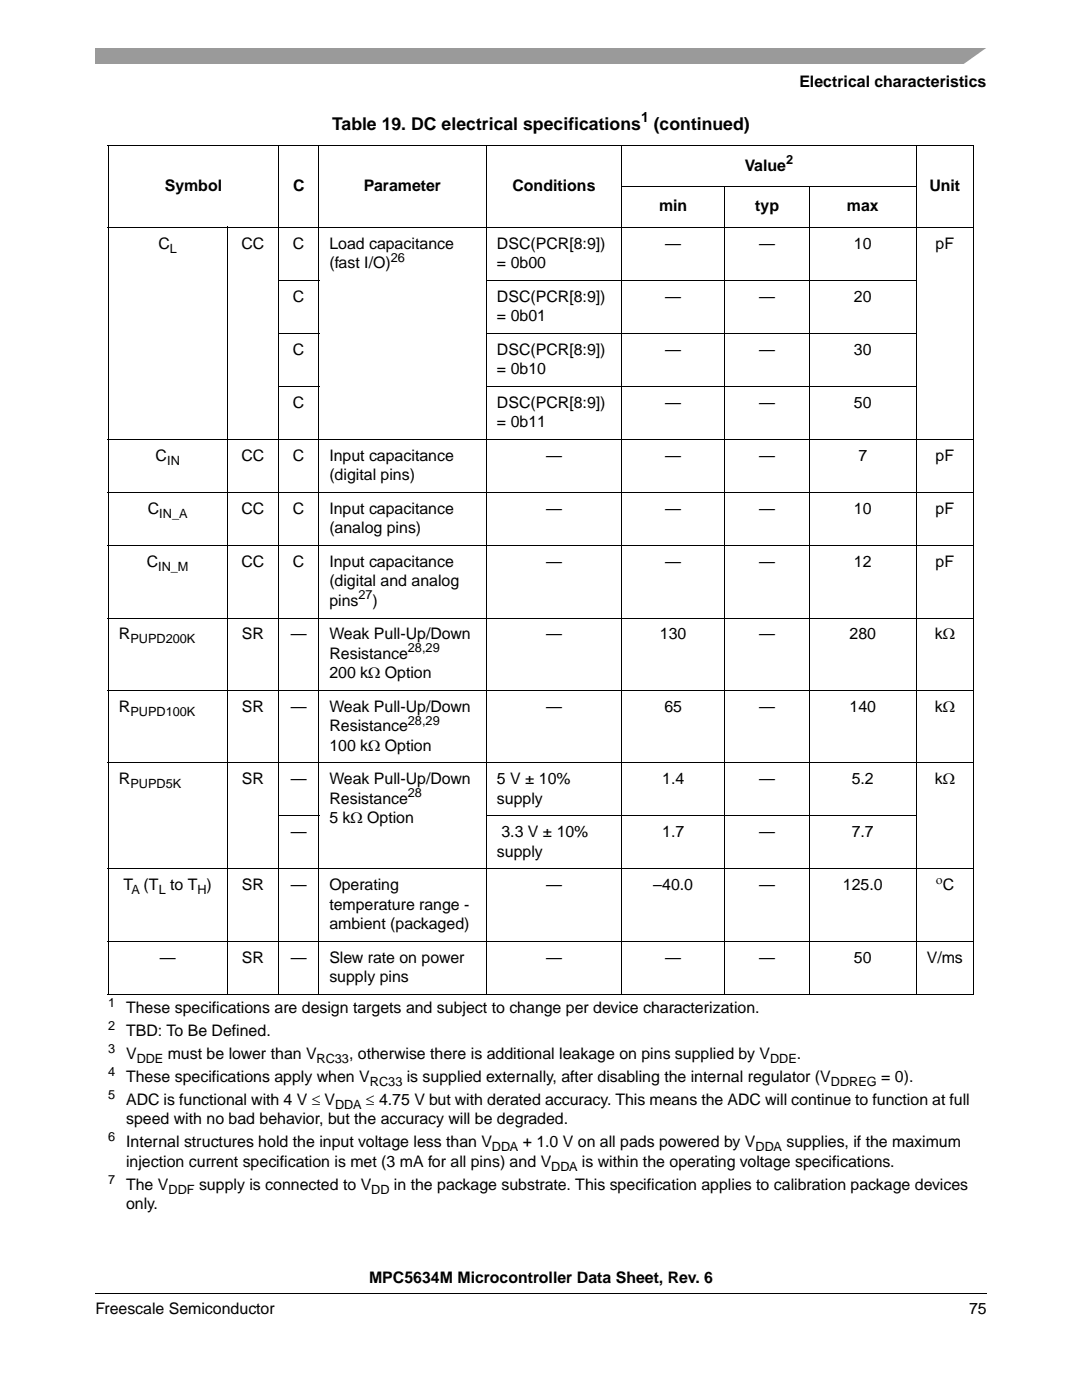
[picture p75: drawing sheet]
<svg xmlns="http://www.w3.org/2000/svg" width="216mm" height="279mm" viewBox="0 0 216 279" stroke-linecap="round" stroke-linejoin="round" font-family="sans-serif">
<defs><g id="words">
<g font-size="3.5">
<text x="66.3" y="25.8">Table 19. DC electrical specifications</text>
<text x="130.5" y="25.8">(continued)</text>
</g>
<g font-size="3.2">
<text x="159.5" y="17.4">Electrical characteristics</text>
<text x="148.6" y="34.1">Value</text>
<text x="32.9" y="38.1">Symbol</text>
<text x="58.5" y="38.1">C</text>
<text x="72.6" y="38.1">Parameter</text>
<text x="102.3" y="38.1">Conditions</text>
<text x="185.5" y="38.1">Unit</text>
<text x="131.5" y="42.2">min</text>
<text x="150.7" y="42.2">typ</text>
<text x="169" y="42.2">max</text>
<text x="31.6" y="49.6">C</text>
<text x="48.2" y="49.6">CC</text>
<text x="58.5" y="49.6">C</text>
<text x="65.7" y="49.6">Load capacitance</text>
<text x="65.7" y="53.5">(fast I/O)</text>
<text x="99.2" y="49.6">DSC(PCR[8:9])</text>
<text x="99.2" y="53.5">= 0b00</text>
<text x="132.8" y="49.6">—</text>
<text x="151.5" y="49.6">—</text>
<text x="170.4" y="49.6">10</text>
<text x="186.7" y="49.6">pF</text>
<text x="58.5" y="60.2">C</text>
<text x="99.2" y="64.1">= 0b01</text>
<text x="99.2" y="60.2">DSC(PCR[8:9])</text>
<text x="132.8" y="60.2">—</text>
<text x="151.5" y="60.2">—</text>
<text x="170.4" y="60.2">20</text>
<text x="58.5" y="70.8">C</text>
<text x="99.2" y="70.8">DSC(PCR[8:9])</text>
<text x="132.8" y="70.8">—</text>
<text x="151.5" y="70.8">—</text>
<text x="170.4" y="70.8">30</text>
<text x="99.2" y="74.7">= 0b10</text>
<text x="58.5" y="81.3">C</text>
<text x="99.2" y="81.3">DSC(PCR[8:9])</text>
<text x="132.8" y="81.3">—</text>
<text x="151.5" y="81.3">—</text>
<text x="170.4" y="81.3">50</text>
<text x="99.2" y="85.2">= 0b11</text>
<text x="31.1" y="91.9">C</text>
<text x="48.2" y="91.9">CC</text>
<text x="58.5" y="91.9">C</text>
<text x="65.7" y="91.9">Input capacitance</text>
<text x="65.7" y="95.8">(digital pins)</text>
<text x="109" y="91.9">—</text>
<text x="132.8" y="91.9">—</text>
<text x="151.5" y="91.9">—</text>
<text x="171.3" y="91.9">7</text>
<text x="186.7" y="91.9">pF</text>
<text x="29.5" y="102.5">C</text>
<text x="48.2" y="102.5">CC</text>
<text x="58.5" y="102.5">C</text>
<text x="65.7" y="102.5">Input capacitance</text>
<text x="65.7" y="106.4">(analog pins)</text>
<text x="109" y="102.5">—</text>
<text x="132.8" y="102.5">—</text>
<text x="151.5" y="102.5">—</text>
<text x="170.4" y="102.5">10</text>
<text x="186.7" y="102.5">pF</text>
<text x="29.3" y="113.1">C</text>
<text x="48.2" y="113.1">CC</text>
<text x="58.5" y="113.1">C</text>
<text x="65.7" y="113.1">Input capacitance</text>
<text x="109" y="113.1">—</text>
<text x="132.8" y="113.1">—</text>
<text x="151.5" y="113.1">—</text>
<text x="170.4" y="113.1">12</text>
<text x="186.7" y="113.1">pF</text>
<text x="65.7" y="117">(digital and analog</text>
<text x="65.7" y="120.9">pins</text>
<text x="74.4" y="120.9">)</text>
<text x="23.7" y="127.6">R</text>
<text x="48.3" y="127.6">SR</text>
<text x="58" y="127.6">—</text>
<text x="65.7" y="127.6">Weak Pull-Up/Down</text>
<text x="65.7" y="131.4">Resistance</text>
<text x="109" y="127.6">—</text>
<text x="131.7" y="127.6">130</text>
<text x="151.5" y="127.6">—</text>
<text x="169.5" y="127.6">280</text>
<text x="186.5" y="127.6">kΩ</text>
<text x="65.7" y="135.3">200 kΩ Option</text>
<text x="23.7" y="142">R</text>
<text x="48.3" y="142">SR</text>
<text x="58" y="142">—</text>
<text x="65.7" y="142">Weak Pull-Up/Down</text>
<text x="109" y="142">—</text>
<text x="132.6" y="142">65</text>
<text x="151.5" y="142">—</text>
<text x="169.5" y="142">140</text>
<text x="186.5" y="142">kΩ</text>
<text x="65.7" y="149.8">100 kΩ Option</text>
<text x="65.7" y="145.9">Resistance</text>
<text x="23.7" y="156.5">R</text>
<text x="48.3" y="156.5">SR</text>
<text x="58" y="156.5">—</text>
<text x="65.7" y="156.5">Weak Pull-Up/Down</text>
<text x="65.7" y="160.4">Resistance</text>
<text x="99.2" y="156.5">5 V ± 10%</text>
<text x="99.2" y="160.4">supply</text>
<text x="132.1" y="156.5">1.4</text>
<text x="151.5" y="156.5">—</text>
<text x="169.9" y="156.5">5.2</text>
<text x="186.5" y="156.5">kΩ</text>
<text x="58" y="167.1">—</text>
<text x="65.7" y="164.3">5 kΩ Option</text>
<text x="100.1" y="167.1">3.3 V ± 10%</text>
<text x="132.1" y="167.1">1.7</text>
<text x="151.5" y="167.1">—</text>
<text x="169.9" y="167.1">7.7</text>
<text x="99.2" y="171">supply</text>
<text x="24.6" y="177.6">T (T</text>
<text x="34" y="177.7">to T )</text>
<text x="48.3" y="177.7">SR</text>
<text x="58" y="177.7">—</text>
<text x="65.7" y="177.7">Operating</text>
<text x="109" y="177.7">—</text>
<text x="130.4" y="177.7">–40.0</text>
<text x="151.5" y="177.7">—</text>
<text x="168.2" y="177.7">125.0</text>
<text x="188.1" y="177.7">C</text>
<text x="65.7" y="181.5">temperature range -</text>
<text x="65.7" y="185.4">ambient (packaged)</text>
<text x="31.9" y="192.1">—</text>
<text x="48.3" y="192.1">SR</text>
<text x="58" y="192.1">—</text>
<text x="65.7" y="192.1">Slew rate on power</text>
<text x="65.7" y="196">supply pins</text>
<text x="109" y="192.1">—</text>
<text x="132.8" y="192.1">—</text>
<text x="151.5" y="192.1">—</text>
<text x="170.4" y="192.1">50</text>
<text x="184.9" y="192.1">V/ms</text>
<text x="25.2" y="202.2">These specifications are design targets and subject to change per device characterization.</text>
<text x="25.2" y="206.8">TBD: To Be Defined.</text>
<text x="25.2" y="211.3">V</text>
<text x="25.2" y="215.9">These specifications apply when V</text>
<text x="33.5" y="211.3">must be lower than V</text>
<text x="69.7" y="211.3">, otherwise there is additional leakage on pins supplied by V</text>
<text x="81.2" y="215.9">is supplied externally, after disabling the internal regulator (V</text>
<text x="159" y="211.3">.</text>
<text x="175.8" y="215.9">= 0).</text>
<text x="25.2" y="220.5">ADC is functional with 4 V ≤ V</text>
<text x="73" y="220.5">≤ 4.75 V but with derated accuracy. This means the ADC will continue to function at full</text>
<text x="25.2" y="224.4">speed with no bad behavior, but the accuracy will be degraded.</text>
<text x="25.2" y="229">Internal structures hold the input voltage less than V</text>
<text x="25.2" y="232.9">injection current specification is met (3 mA for all pins) and V</text>
<text x="104.3" y="229">+ 1.0 V on all pads powered by V</text>
<text x="116.1" y="232.9">is within the operating voltage specifications.</text>
<text x="156.9" y="229">supplies, if the maximum</text>
<text x="25.2" y="237.5">The V</text>
<text x="39.7" y="237.5">supply is connected to V</text>
<text x="78.6" y="237.5">in the package substrate. This specification applies to calibration package devices</text>
<text x="25.2" y="241.3">only.</text>
<text x="73.6" y="256.1">MPC5634M Microcontroller Data Sheet, Rev. 6</text>
<text x="19" y="262.3">Freescale Semiconductor</text>
<text x="193.4" y="262.3">75</text>
</g>
<text font-size="2.8" x="127.9" y="24.4">1</text>
<g font-size="2.5">
<text x="156.8" y="32.8">2</text>
<text x="33.9" y="50.4">L</text>
<text x="78" y="52.2">26</text>
<text x="33.3" y="92.7">IN</text>
<text x="31.8" y="103.3">IN_A</text>
<text x="31.6" y="113.9">IN_M</text>
<text x="71.5" y="119.6">27</text>
<text x="26" y="128.4">PUPD200K</text>
<text x="81.4" y="130.2">28,29</text>
<text x="26" y="142.8">PUPD100K</text>
<text x="81.4" y="144.6">28,29</text>
<text x="26" y="157.3">PUPD5K</text>
<text x="81.4" y="159.1">28</text>
<text x="26.3" y="178.5">A</text>
<text x="31.7" y="178.5">L</text>
<text x="39.4" y="178.5">H</text>
<text x="186.7" y="176.4">ο</text>
<text x="21.6" y="200.9">1</text>
<text x="21.6" y="205.5">2</text>
<text x="21.6" y="210.1">3</text>
<text x="21.6" y="214.7">4</text>
<text x="27.3" y="212.2">DDE</text>
<text x="63.2" y="212.2">RC33</text>
<text x="153.7" y="212.2">DDE</text>
<text x="21.6" y="219.2">5</text>
<text x="66.9" y="221.3">DDA</text>
<text x="73.8" y="216.7">RC33</text>
<text x="165.8" y="216.7">DDREG</text>
<text x="21.6" y="227.7">6</text>
<text x="98.2" y="229.8">DDA</text>
<text x="110" y="233.7">DDA</text>
<text x="150.8" y="229.8">DDA</text>
<text x="21.6" y="236.2">7</text>
<text x="33.6" y="238.3">DDF</text>
<text x="74.1" y="238.3">DD</text>
</g>
</g></defs>
<path d="M19 258v.2z" fill="#000"/>
<path d="M19 258.1h177.8" fill="none" stroke="#000" stroke-width=".2"/>
<path d="M19 9.5h177.8v3.2h-177.8z" fill="#9a9a9a"/>
<path d="M192 13l5.3-3.8h1.5v3.8z" fill="#fff"/>
<path d="M21.6 198.5h172.7v1.6h-172.7z" fill="#fff"/>
<g fill="none" stroke="#000" stroke-width=".2">
<path d="M21.5 29.1h172.9M21.6 29.2v169.2M55.6 29v169.6M63.6 29v169.6M97 29v169.6M124 37.3h58.9M124.1 29v169.6M144.6 37.2v161.4M161.5 37.2v161.4M182.8 29v169.6M194.3 29.2v169.2M21.5 45.4h172.9"/>
<path d="M45.3 45.3v153.3M55.5 55.9h8.2M97 55.9h85.9M55.5 66.5h8.2M55.5 77.1h8.2M97 66.5h85.9M97 77.1h85.9M21.5 87.7h172.9M21.5 98.3h172.9M21.5 108.9h172.9M21.5 123.3h172.9M21.5 137.8h172.9"/>
<path d="M21.5 152.3h172.9M21.5 173.4h172.9M55.5 162.8h8.2M97 162.8h85.9M21.5 187.9h172.9M21.5 198.5h172.9"/>
</g>
<use href="#words"/>
</svg>
